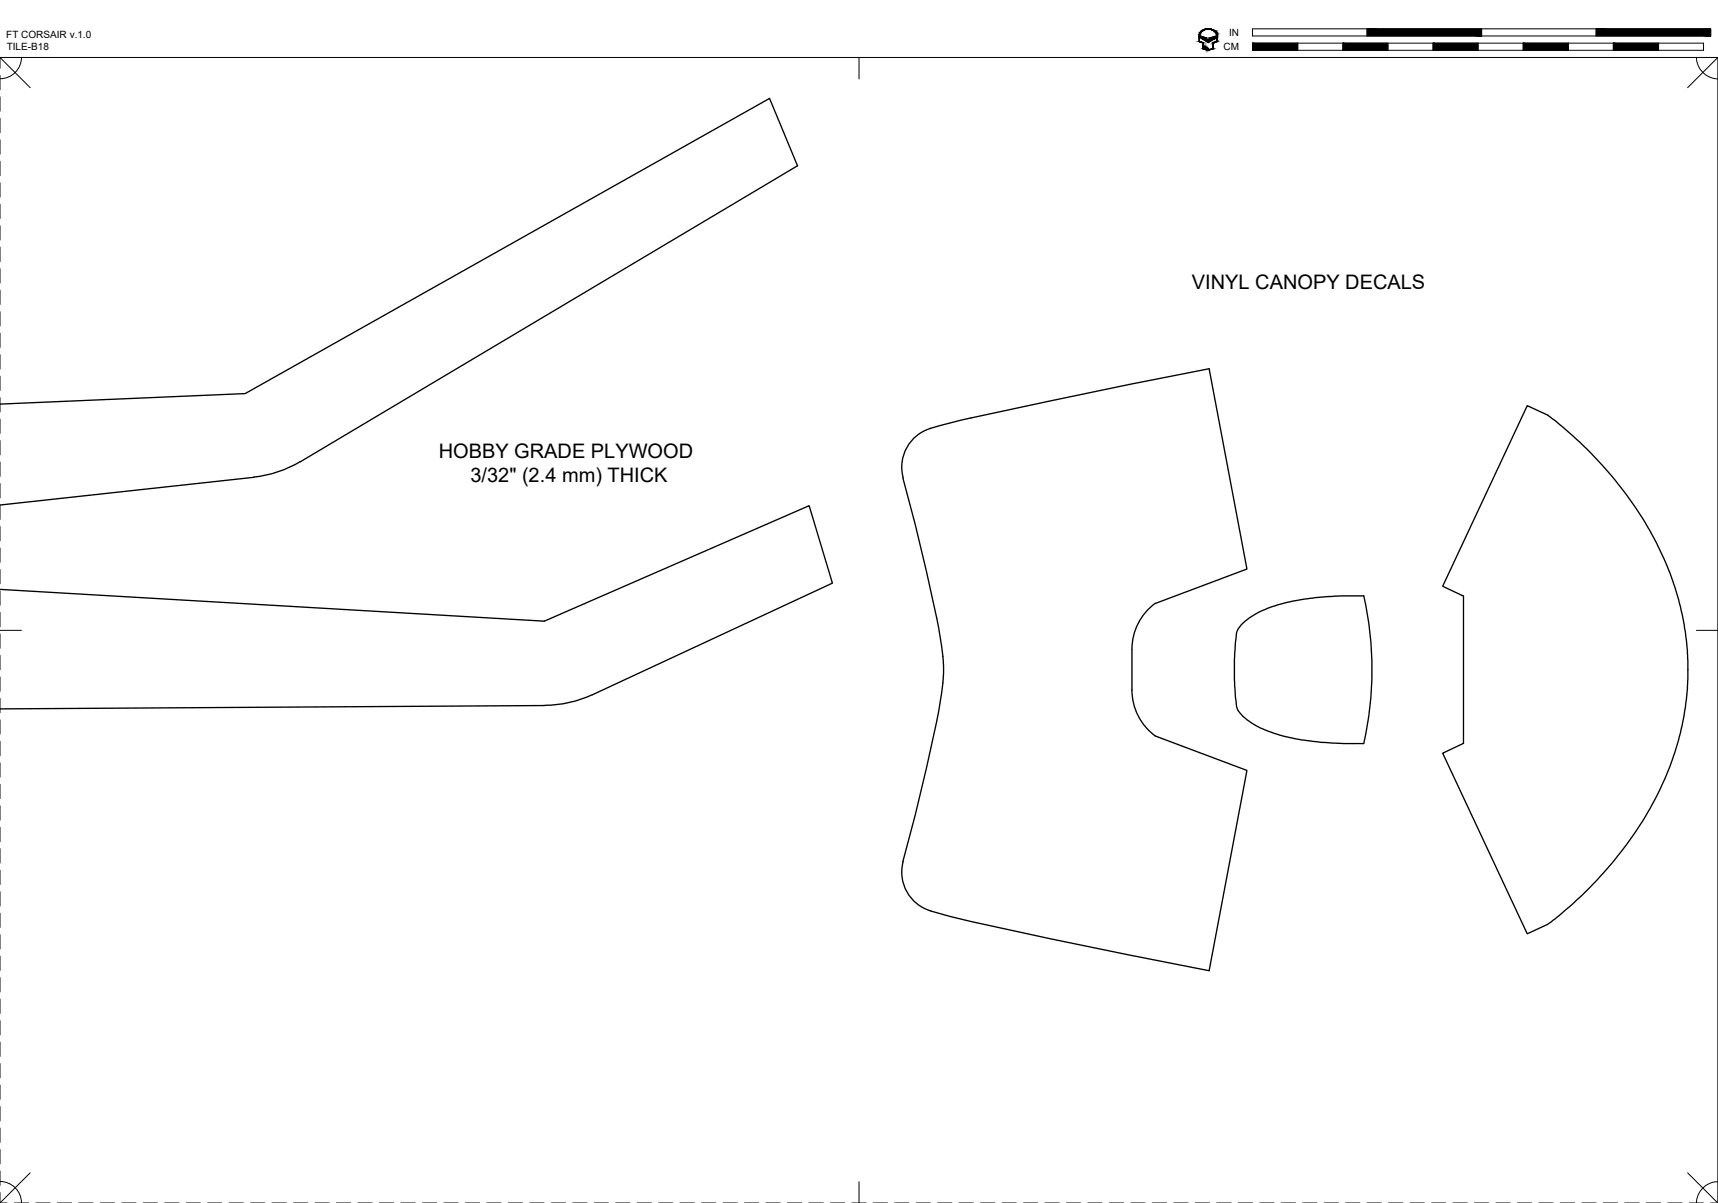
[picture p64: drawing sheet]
<svg xmlns="http://www.w3.org/2000/svg" width="381mm" height="267mm" viewBox="0 0 381 267" stroke-linecap="round" stroke-linejoin="round" font-family="sans-serif">
<defs><g id="words">
<g font-size="4.4">
<text x="264.3" y="64.1">VINYL CANOPY DECALS</text>
<text x="97.3" y="101.5">HOBBY GRADE PLYWOOD</text>
<text x="104.3" y="106.9">3/32&quot; (2.4 mm) THICK</text>
</g>
<g font-size="2.2">
<text x="1.4" y="8.4">FT CORSAIR v.1.0</text>
<text x="1.5" y="11.1">TILE-B18</text>
<text x="271.3" y="11.2">CM</text>
<text x="272.6" y="8">IN</text>
</g>
</g></defs>
<!-- layer: 01 CUT -->
<g fill="none" stroke="#000" stroke-width=".3">
<path d="M0 89.6l54.4-2.3 116.3-65.5 6.2 15-110.3 65.6M338.7 89.9l4.5 2.1a82.9 82.9 0 0 1 27.1 35l2 6 1 4.6a60.6 60.6 0 0 1-8 42.6 86.7 86.7 0 0 1-22.1 24.7l-4.5 2.1-18.8-40 4.7-2.2v-32.6l-4.7-2.2zM56.4 105.8l-56.4 6.2M66.6 102.3a25.4 25.4 0 0 1-10.3 3.5M200.2 106a350.1 350.1 0 0 1 8.2 34.8l.7 4.7M200.3 105.9a9 9 0 0 1 7-11.2l7.1-1.9 18.5-3.9 35.2-7.2 8.4 44.5-20.3 7.6M0 130.7l120.7 7 58.7-25.6 5.2 17.2-53.2 24.7M256.2 133.7a12.6 12.6 0 0 0-5.2 10.2M302.4 132.1a74.3 74.3 0 0 1 0 32.7h-5.1a45 45 0 0 1-18.6-3.8 9 9 0 0 1-4.4-4.1 60.1 60.1 0 0 1 .1-17.1 12.9 12.9 0 0 1 7.2-5.1 57 57 0 0 1 18.6-2.6h2.2M120.8 156.4l-120.8 .8M131.4 154a25.4 25.4 0 0 1-10.6 2.4M207.7 160l-4.7 20.7-2.8 10.3"/>
<path d="M209.1 145.5a25.4 25.4 0 0 1 0 5.9M209.1 151.4l-1.4 8.6M251 144v9a12.7 12.7 0 0 0 5.2 10.2l20.3 7.6-8.4 44.4a1434.1 1434.1 0 0 1-57.3-12l-4.4-1.2M200.3 191a9 9 0 0 0 6.1 10.9"/>
</g>
<!-- layer: 22 TILED -->
<g fill="none" stroke="#000" stroke-width=".22">
<path d="M0 12.7l6.7 6.7M0 16.7v3.2M4.8 12.7a4.7 4.7 0 0 1-4.8 4.8M190.5 12.7v4.8M266.1 7.9a1.98 1.98 0 0 1 1.9-1.5 1.98 1.98 0 0 1 1.9 1.5v1.3l-.9 .3v1.3l-1.1 .2v-.3v.3h-.2v-.4l-.1 .3h-.2v-.5l-.1 .5-.2-.1v-.6l-.1 .6h-.1v-1.3l-.9-.3v-1.3M266.2 8l1.4 .4 .2 .4h.3l.2-.4 1.4-.4v.3l-1.8 1.2-1.7-1.2zM266.3 7a2.26 2.26 0 0 1 3.6 .6l.1 1.6-.9 .4v1.2l-1.2 .4-1.1-.4v-1.3l-.9-.3a2.64 2.64 0 0 1 .4-2.2zM277.8 6.4h101.6v1.6h-101.6zM277.8 9.6h100v1.6h-100zM287.8 9.6v1.6M297.8 9.6v1.6M303.2 6.4v1.6"/>
<path d="M307.8 9.6v1.6M317.8 9.6v1.6M327.8 9.6v1.6M328.6 6.4v1.6M337.8 9.6v1.6M347.8 9.6v1.6M354 6.4v1.6M357.8 9.6v1.6M367.8 9.6v1.6M376.2 12.7a4.9 4.9 0 0 0 4.8 4.8M381 12.7h-381v2.4M381 12.7l-6.7 6.7"/>
<path d="M381 12.7v254M0 21.5v3.1M0 26.2v3.2M0 31v3.2M0 35.8v3.1M0 40.5v3.2M0 45.3v3.2M0 50v3.2M0 54.8v3.2M0 59.6v3.1M0 64.3v3.2M0 69.1v3.2"/>
<path d="M0 73.9v3.1M0 78.6v3.2M0 83.4v3.2M0 88.1v3.2M0 92.9v3.2M0 97.7v3.1M0 102.4v3.2M0 107.2v3.2M0 112v3.1M0 116.7v3.2M0 139.7h4.8M0 121.5v3.2"/>
<path d="M0 126.3v3.1M0 131v3.2M0 135.8v3.2M376.2 139.7h4.8M0 140.5v3.2M0 145.3v3.2M0 150.1v3.1M0 154.8v3.2M0 159.6v3.2M0 164.4v3.1M0 169.1v3.2M0 173.9v3.2"/>
<path d="M0 178.6v3.2M0 183.4v3.2M0 188.2v3.1M0 192.9v3.2M0 197.7v3.2M0 202.5v3.1M0 207.2v3.2M0 212v3.2M0 216.7v3.2M0 221.5v3.2M0 226.3v3.1M0 231v3.2"/>
<path d="M0 235.8v3.2M0 240.6v3.1M0 245.3v3.2M0 250.1v3.2M0 254.8v3.2M0 259.6v3.2M0 264.4v2.3M0 266.7h1.6M0 261.9a4.7 4.7 0 0 1 4.8 4.8M3.2 266.7h3.2M6.7 260l-6.7 6.7M7.9 266.7h3.2"/>
<path d="M12.7 266.7h3.2M17.5 266.7h3.1M22.2 266.7h3.2M27 266.7h3.2M31.8 266.7h3.1M36.5 266.7h3.2M41.3 266.7h3.2M46 266.7h3.2M50.8 266.7h3.2M55.6 266.7h3.1M60.3 266.7h3.2M65.1 266.7h3.2"/>
<path d="M69.9 266.7h3.1M74.6 266.7h3.2M79.4 266.7h3.2M84.1 266.7h3.2M88.9 266.7h3.2M93.7 266.7h3.1M98.4 266.7h3.2M103.2 266.7h3.2M108 266.7h3.1M112.7 266.7h3.2M117.5 266.7h3.2M122.2 266.7h3.2"/>
<path d="M127 266.7h3.2M131.8 266.7h3.1M136.5 266.7h3.2M141.3 266.7h3.2M146.1 266.7h3.1M150.8 266.7h3.2M155.6 266.7h3.2M160.3 266.7h3.2M165.1 266.7h3.2M169.9 266.7h3.1M174.6 266.7h3.2M179.4 266.7h3.2"/>
<path d="M184.2 266.7h3.1M188.9 266.7h3.2M190.5 262v4.7M193.6 266.7h3.2M198.4 266.7h3.2M203.2 266.7h3.1M207.9 266.7h3.2M212.7 266.7h3.2M217.4 266.7h3.2M222.2 266.7h3.2M227 266.7h3.1M231.7 266.7h3.2"/>
<path d="M236.5 266.7h3.2M241.3 266.7h3.1M246 266.7h3.2M250.8 266.7h3.2M255.5 266.7h3.2M260.3 266.7h3.2M265.1 266.7h3.1M269.8 266.7h3.2M274.6 266.7h3.2M279.4 266.7h3.1M284.1 266.7h3.2M288.9 266.7h3.2"/>
<path d="M293.6 266.7h3.2M298.4 266.7h3.2M303.2 266.7h3.1M307.9 266.7h3.2M312.7 266.7h3.2M317.5 266.7h3.1M322.2 266.7h3.2M327 266.7h3.2M331.7 266.7h3.2M336.5 266.7h3.2M341.3 266.7h3.2M346 266.7h3.2"/>
<path d="M350.8 266.7h3.2M355.6 266.7h3.1M360.3 266.7h3.2M365.1 266.7h3.2M369.9 266.7h3.1M374.3 260l6.7 6.7M374.6 266.7h3.2M379.4 266.7h1.6M381 262a4.8 4.8 0 0 0-4.8 4.7"/>
</g>
<g fill="#000" stroke="#000" stroke-width=".22">
<path d="M266.2 8l1.1 .3h-1.1zM266.3 7l.1-.1zM266.9 8.8h2.1l-1.1 .7zM267.6 11h.7l-.4 .2zM267.6 6.4h.7zM268.5 8.3l1.2-.3v.3z"/>
<path d="M265.9 7.9l.1 1.3zM265.9 7.9l.1 1.3z"/>
<path d="M265.9 9.2h.3zM265.9 9.2h.3z"/>
<path d="M266 7.6l.1 .1zM266 7.6l.1 .1z"/>
<path d="M266 7.7v.2zM266 7.7l-.1 .2z"/>
<path d="M266.1 7.4v.2zM266.1 7.4l-.1 .2z"/>
<path d="M266.1 7.3h.1zM266.1 7.3l.1 .1z"/>
<path d="M265.9 9.2l1 .3zM265.9 9.2l1 .3z"/>
<path d="M266.2 7.1v.2zM266.2 7.1v.2h-.1z"/>
<path d="M266.3 7h.1zM266.3 7l-.1 .1z"/>
<path d="M266.5 6.8h.2zM266.5 6.8l-.1 .1z"/>
<path d="M266.6 6.7h.2zM266.5 6.8h.2z"/>
<path d="M266.6 9.5h.3zM266.6 9.5h.3z"/>
<path d="M266.8 9.5l.1 1.3zM266.8 9.5l.1 1.3z"/>
<path d="M266.8 10.8h.1zM266.8 10.8h.1z"/>
<path d="M266.8 10.8h.2zM266.8 10.8h.2z"/>
<path d="M266.8 6.6h.3zM266.6 6.7l.2-.1z"/>
<path d="M266.9 6.6h.2zM266.8 6.6h.3z"/>
<path d="M267 10.2l.1 .6zM267 10.2l.1 .6z"/>
<path d="M266.8 10.8h.3zM266.8 10.8h.3zM266.8 10.8h.3zM266.8 10.8h.3z"/>
<path d="M266.8 10.8h.4zM266.8 10.8h.4z"/>
<path d="M266.8 10.8l.5 .1zM266.8 10.8l.5 .1z"/>
<path d="M266.2 8.3l1.4 .1zM266.2 8.3l1.4 .1z"/>
<path d="M267.1 6.5h.3zM266.9 6.6l.2-.1z"/>
<path d="M267.3 10.4l.1 .4zM267.3 10.4l.1 .4z"/>
<path d="M267.3 10.8l.1 .1zM267.3 10.8l.1 .1z"/>
<path d="M266.9 10.9h.5zM266.9 10.9h.5z"/>
<path d="M267 10.9h.6zM267 10.9h.6z"/>
<path d="M266.3 8.4l1.3 .2v-.2zM266.3 8.4l1.3 .2h-1z"/>
<path d="M266.6 8.6l1.2 .2-.2-.2zM266.6 8.6l1.2 .2h-.9z"/>
<path d="M267.2 6.5h.5zM267.1 6.5h.3z"/>
<path d="M267.6 10.6l.1 .3zM267.6 10.6l.1 .3z"/>
<path d="M267.2 10.9l.5 .1zM267.2 10.9l.5 .1z"/>
<path d="M267.3 11h.6zM267.3 11h.6z"/>
<path d="M267.3 6.5h.5zM267.2 6.5h.5z"/>
<path d="M267.9 10.7v.3zM267.9 10.7v.3z"/>
<path d="M267.5 11h.4zM267.5 11h.4z"/>
<path d="M267.6 6.4l1 .1zM267.3 6.5h1.3z"/>
<path d="M268 11h.4zM267.9 11h.4z"/>
<path d="M268.1 6.5h.6zM268.1 6.5h.6z"/>
<path d="M268.2 6.5h.6zM268.2 6.5h.6z"/>
<path d="M268.5 6.5l.5 .1zM268.5 6.5l.5 .1z"/>
<path d="M268.8 6.6h.2zM268.8 6.6h.2z"/>
<path d="M268.8 6.6l.5 .1zM268.8 6.6l.5 .1z"/>
<path d="M269 9.6l.1 1.2zM269 9.6l.1 1.2z"/>
<path d="M269 10.8h.1zM268.7 10.8h.4z"/>
<path d="M268.4 11l.7-.2zM268 11l.7-.2z"/>
<path d="M269.1 6.7l.3 .1zM269.1 6.7l.3 .1z"/>
<path d="M269 9.5h.3zM269 9.5l.1 .1z"/>
<path d="M268.3 8.6l.7 .2 .3-.2zM268.1 8.8l.2-.2 .7 .2z"/>
<path d="M269.2 6.8l.3 .1zM269.2 6.8l.3 .1z"/>
<path d="M269.4 6.9l.2 .1zM269.4 6.9l.2 .1z"/>
<path d="M268.3 8.4l1 .2 .3-.2zM268.3 8.4l1 .2h-1z"/>
<path d="M269.5 7l.2 .1zM269.5 7l.2 .1z"/>
<path d="M269.6 7.1l.2 .2zM269.6 7.1l.2 .2z"/>
<path d="M268.5 8.3h1.2zM268.3 8.4h1.3z"/>
<path d="M269.7 7.3l.1 .1zM269.7 7.3l.1 .1z"/>
<path d="M269.7 7.4l.2 .2zM269.7 7.4l.2 .2z"/>
<path d="M269.8 7.6l.1 .1zM269.8 7.6l.1 .1z"/>
<path d="M269.8 7.7l.2 .2zM269.8 7.7l.2 .2z"/>
<path d="M269.9 7.9l.1 1.3zM269.9 7.9l.1 1.3z"/>
<path d="M269.9 9.2h.1zM269.7 9.2h.3z"/>
<path d="M269.3 9.5l.7-.3zM269 9.5l.7-.3z"/>
<path d="M277.8 9.6l10 1.6v-1.6zM277.8 9.6l10 1.6h-10z"/>
<path d="M297.8 9.6l10 1.6v-1.6zM297.8 9.6l10 1.6h-10z"/>
<path d="M317.8 9.6l10 1.6v-1.6zM317.8 9.6l10 1.6h-10z"/>
<path d="M303.2 6.4l25.4 1.6v-1.6zM303.2 6.4l25.4 1.6h-25.4z"/>
<path d="M337.8 9.6l10 1.6v-1.6zM337.8 9.6l10 1.6h-10z"/>
<path d="M357.8 9.6l10 1.6v-1.6zM357.8 9.6l10 1.6h-10z"/>
<path d="M354 6.4l25.4 1.6v-1.6zM354 6.4l25.4 1.6h-25.4z"/>
</g>
<use href="#words"/>
</svg>
